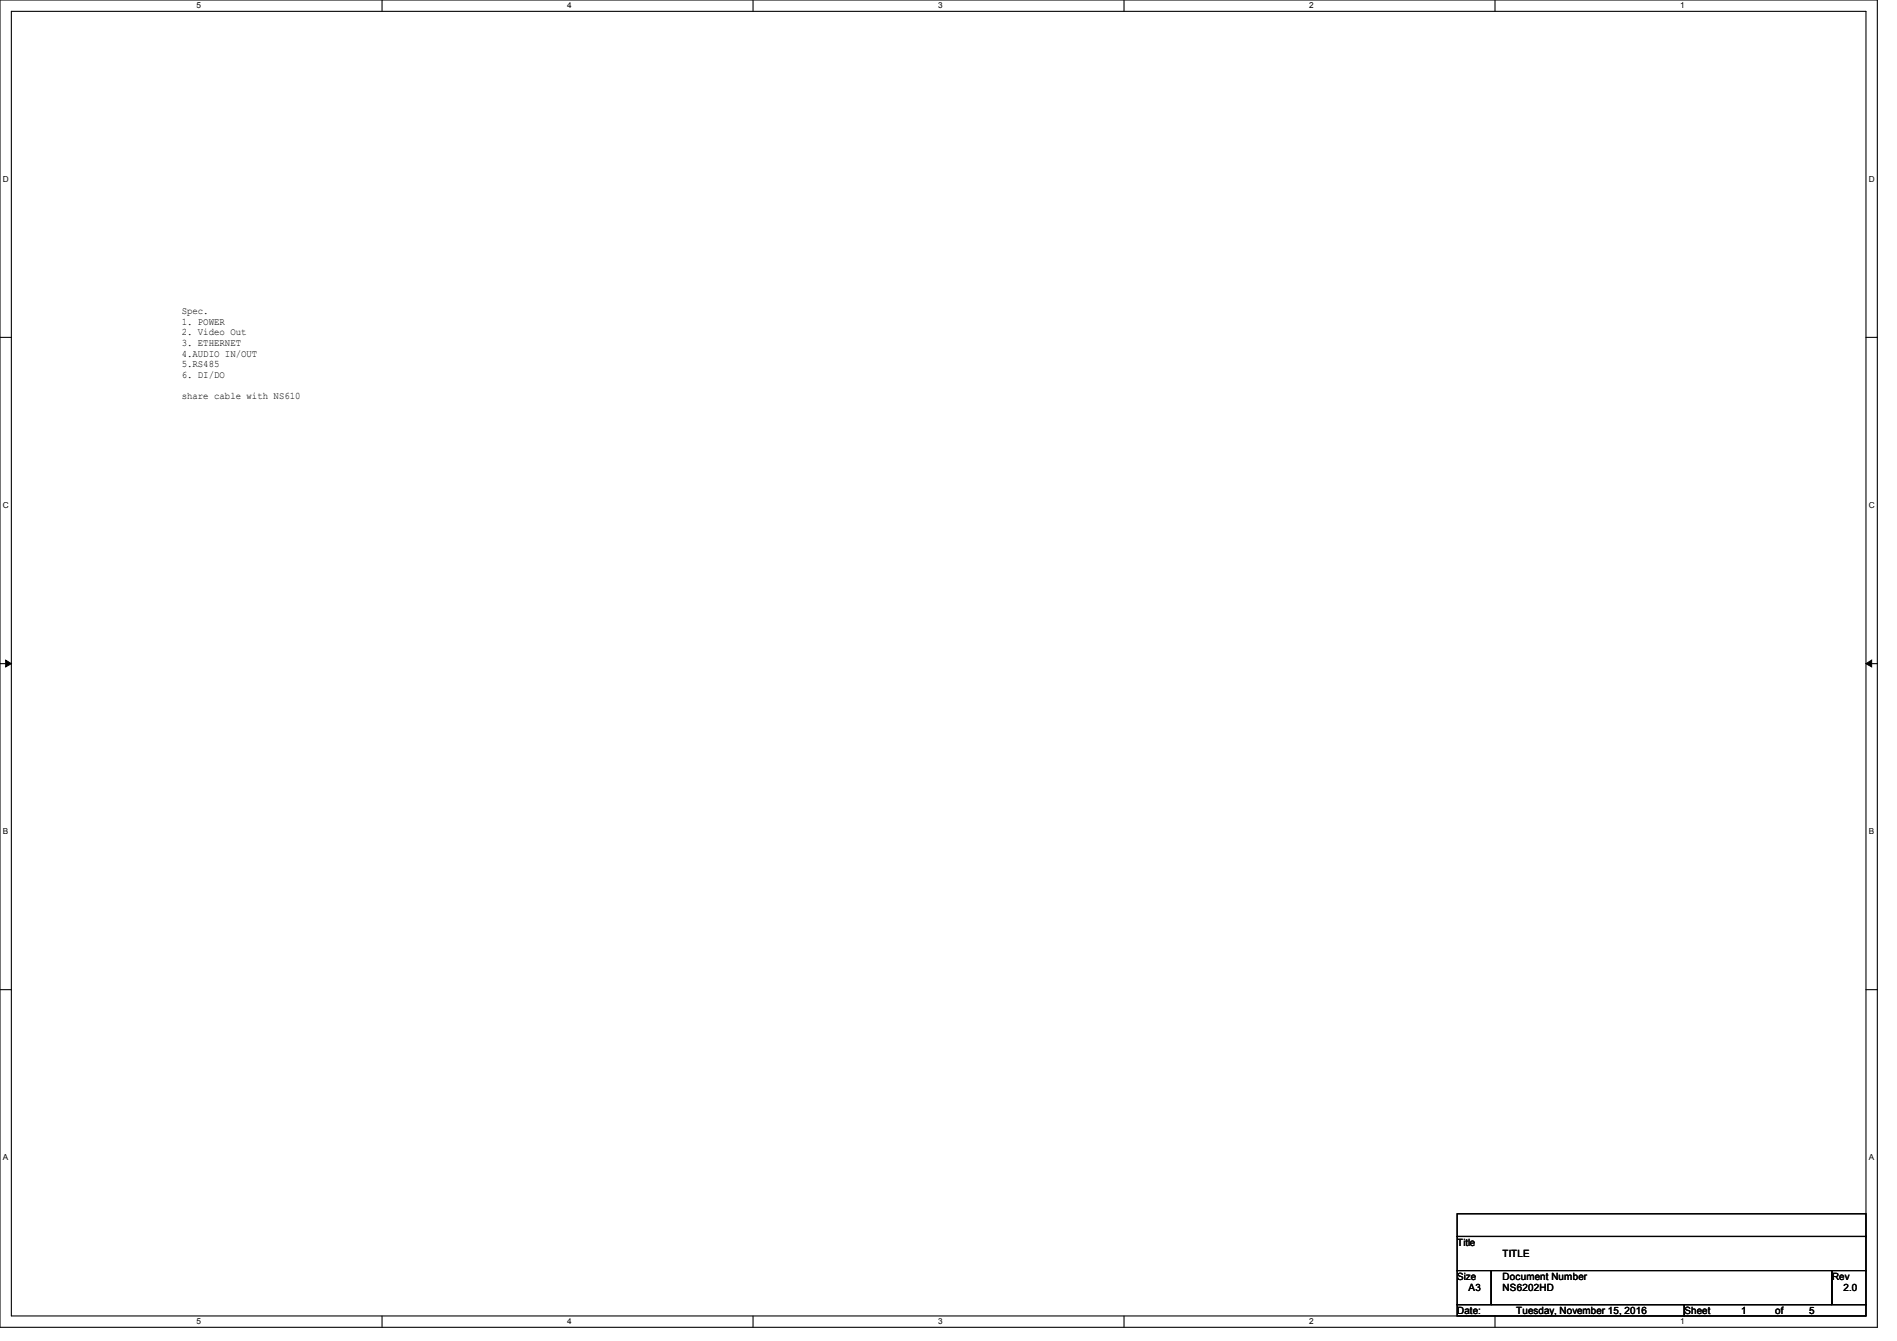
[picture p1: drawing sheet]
<svg xmlns="http://www.w3.org/2000/svg" width="297mm" height="210mm" viewBox="0 0 297 210" stroke-linecap="round" stroke-linejoin="round" font-family="sans-serif">
<defs><g id="words">
<g font-size="1.6">
<text x="28.4" y="49.2">Spec.</text>
<text x="28.4" y="50.9">1. POWER</text>
<text x="28.4" y="52.5">2. Video Out</text>
<text x="28.4" y="54.2">3. ETHERNET</text>
<text x="28.4" y="55.8">4.AUDIO IN/OUT</text>
<text x="28.4" y="57.5">5.RS485</text>
<text x="28.4" y="59.1">6. DI/DO</text>
<text x="28.4" y="62.4">share cable with NS610</text>
<text x="228.1" y="195.1">Title</text>
<text x="235.3" y="196.9">TITLE</text>
<text x="228.1" y="200.4">Size</text>
<text x="229.9" y="202.2">A3</text>
<text x="235.3" y="200.4">Document Number</text>
<text x="235.3" y="202.2">NS6202HD</text>
<text x="286.8" y="200.4">Rev</text>
<text x="288.6" y="202.2">2.0</text>
<text x="228.1" y="205.7">Date:</text>
<text x="237.4" y="205.7">Tuesday, November 15, 2016</text>
<text x="263.7" y="205.7">Sheet</text>
<text x="272.6" y="205.7">1</text>
<text x="277.9" y="205.7">of</text>
<text x="283.3" y="205.7">5</text>
</g>
<g font-size="1.3">
<text x="30.8" y="1.3">5</text>
<text x="88.8" y="1.3">4</text>
<text x="146.9" y="1.3">3</text>
<text x="205" y="1.3">2</text>
<text x="263.1" y="1.3">1</text>
<text x=".5" y="28.4">D</text>
<text x="292.6" y="28.4">D</text>
<text x=".5" y="79.5">C</text>
<text x="292.6" y="79.5">C</text>
<text x=".5" y="130.6">B</text>
<text x="292.6" y="130.6">B</text>
<text x=".5" y="181.7">A</text>
<text x="292.6" y="181.7">A</text>
<text x="30.8" y="207.4">5</text>
<text x="88.8" y="207.4">4</text>
<text x="146.9" y="207.4">3</text>
<text x="205" y="207.4">2</text>
<text x="263.1" y="207.4">1</text>
</g>
</g></defs>
<path d="M0 0h293.9v207.9h-293.9zM1.8 1.8h290.3v204.3h-290.3z" fill="none" stroke="#000" stroke-width=".17"/>
<g fill="#fff">
<path d="M30.8 .2h.7v1.4h-.7z"/>
<path d="M30.8 206.2h.7v1.4h-.7z"/>
</g>
<path d="M59.8 0v1.8M59.8 206.1v1.8" fill="none" stroke="#000" stroke-width=".17"/>
<g fill="#fff">
<path d="M88.8 .2h.7v1.4h-.7z"/>
<path d="M88.8 206.2h.7v1.4h-.7z"/>
</g>
<path d="M117.9 0v1.8M117.9 206.1v1.8" fill="none" stroke="#000" stroke-width=".17"/>
<g fill="#fff">
<path d="M146.9 .2h.7v1.4h-.7z"/>
<path d="M146.9 206.2h.7v1.4h-.7z"/>
</g>
<path d="M176 0v1.8M176 206.1v1.8" fill="none" stroke="#000" stroke-width=".17"/>
<g fill="#fff">
<path d="M205 .2h.7v1.4h-.7z"/>
<path d="M205 206.2h.7v1.4h-.7z"/>
</g>
<path d="M234.1 0v1.8M234.1 206.1v1.8" fill="none" stroke="#000" stroke-width=".17"/>
<g fill="#fff">
<path d="M263.1 .2h.6v1.4h-.6z"/>
<path d="M263.1 206.2h.6v1.4h-.6z"/>
<path d="M.5 27.3h.9v1.4h-.9z"/>
<path d="M292.6 27.3h.9v1.4h-.9z"/>
<path d="M.5 78.4h.9v1.4h-.9z"/>
<path d="M292.6 78.4h.9v1.4h-.9z"/>
</g>
<path d="M0 52.8h1.8M292.1 52.8h1.8" fill="none" stroke="#000" stroke-width=".17"/>
<g fill="#fff">
<path d="M.5 129.5h.8v1.4h-.8z"/>
<path d="M292.6 129.5h.8v1.4h-.8z"/>
</g>
<path d="M0 103.9h1.8M292.1 103.9h1.8" fill="none" stroke="#000" stroke-width=".17"/>
<path d="M.9 103.4l.9 .5-.9 .5zM292.1 103.9l.9-.5v1z" fill="#000" stroke="#000" stroke-width=".16"/>
<g fill="#fff">
<path d="M.5 180.5h.8v1.4h-.8z"/>
<path d="M292.6 180.5h.8v1.4h-.8z"/>
</g>
<path d="M0 155h1.8M292.1 155h1.8M228.1 190.1h64v3.5h-64zM228.1 193.6h64v5.4h-64zM228.1 199h5.4v5.3h-5.4zM233.5 199h53.3v5.3h-53.3zM286.8 199h5.3v5.3h-5.3zM228.1 204.3h35.6v1.8h-35.6zM263.7 204.3h28.4v1.8h-28.4z" fill="none" stroke="#000" stroke-width=".17"/>
<use href="#words"/>
</svg>
